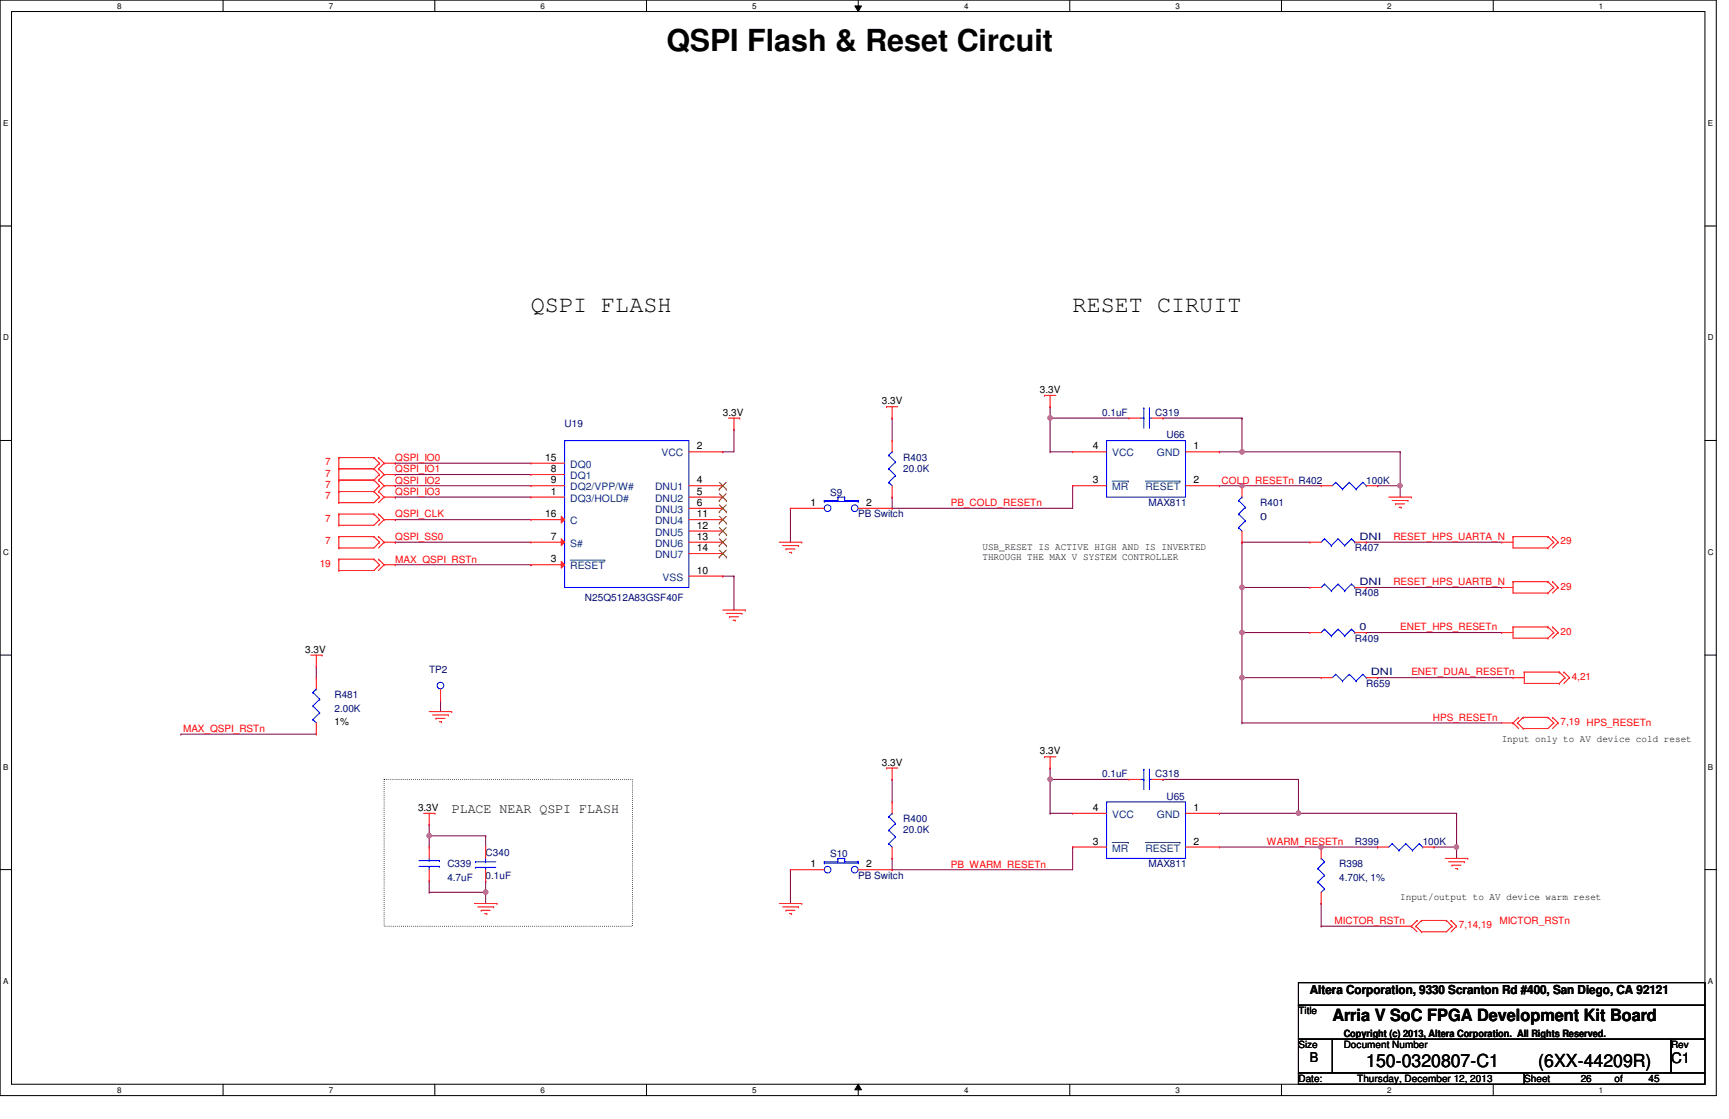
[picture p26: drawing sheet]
<svg xmlns="http://www.w3.org/2000/svg" width="432mm" height="279mm" viewBox="0 0 432 279" stroke-linecap="round" stroke-linejoin="round" font-family="sans-serif">
<defs><g id="words">
<text font-size="7.6" x="166.4" y="12.7">QSPI Flash &amp; Reset Circuit</text>
<g font-size="5.9">
<text x="132.6" y="78">QSPI FLASH</text>
<text x="267.9" y="78">RESET CIRUIT</text>
</g>
<g font-size="4.5">
<text x="341.2" y="266.3">150-0320807-C1</text>
<text x="384.2" y="266.3">(6XX-44209R)</text>
</g>
<text font-size="4.2" x="332.7" y="254.8">Arria V SoC FPGA Development Kit Board</text>
<text font-size="3.6" x="417.3" y="265.5">C1</text>
<g font-size="3.3">
<text x="112.8" y="202.9">PLACE NEAR QSPI FLASH</text>
<text x="327.1" y="265.3">B</text>
</g>
<text font-size="3.1" x="327.1" y="248.2">Altera Corporation, 9330 Scranton Rd #400, San Diego, CA 92121</text>
<g font-size="2.5">
<text x="220.3" y="101">3.3V</text>
<text x="259.7" y="98.2">3.3V</text>
<text x="180.5" y="103.8">3.3V</text>
<text x="174" y="112.2">2</text>
<text x="272.9" y="112.2">4</text>
<text x="298.1" y="112.2">1</text>
<text x="136.1" y="115.1">15</text>
<text x="137.6" y="117.9">8</text>
<text x="137.6" y="120.7">9</text>
<text x="137.6" y="123.5">1</text>
<text x="174" y="120.7">4</text>
<text x="174" y="123.5">5</text>
<text x="272.9" y="120.7">3</text>
<text x="298.1" y="120.7">2</text>
<text x="136.1" y="129.2">16</text>
<text x="174" y="126.3">6</text>
<text x="174" y="129.2">11</text>
<text x="174" y="132">12</text>
<text x="202.4" y="126.3">1</text>
<text x="216.3" y="126.3">2</text>
<text x="137.6" y="134.8">7</text>
<text x="174" y="134.8">13</text>
<text x="174" y="137.6">14</text>
<text x="245.4" y="137.4">USB_RESET IS ACTIVE HIGH AND IS INVERTED</text>
<text x="137.6" y="140.4">3</text>
<text x="174" y="143.3">10</text>
<text x="245.4" y="139.9">THROUGH THE MAX V SYSTEM CONTROLLER</text>
<text x="76.2" y="163">3.3V</text>
<text x="83.5" y="181.1">1%</text>
<text x="375" y="185.3">Input only to AV device cold reset</text>
<text x="220.3" y="191.2">3.3V</text>
<text x="259.7" y="188.4">3.3V</text>
<text x="104.4" y="202.5">3.3V</text>
<text x="272.9" y="202.5">4</text>
<text x="298.1" y="202.5">1</text>
<text x="272.9" y="210.9">3</text>
<text x="298.1" y="210.9">2</text>
<text x="202.4" y="216.6">1</text>
<text x="216.3" y="216.6">2</text>
<text x="349.7" y="224.8">Input/output to AV device warm reset</text>
<text x="324.3" y="253.2">Title</text>
<text x="324.3" y="261.7">Size</text>
<text x="335.6" y="259">Copyright (c) 2013, Altera Corporation. All Rights Reserved.</text>
<text x="335.6" y="261.7">Document Number</text>
<text x="417.3" y="261.7">Rev</text>
<text x="324.3" y="270.1">Date:</text>
<text x="339" y="270.1">Thursday, December 12, 2013</text>
<text x="380.7" y="270.1">Sheet</text>
<text x="394.8" y="270.1">26</text>
<text x="403.2" y="270.1">of</text>
<text x="411.7" y="270.1">45</text>
</g>
<g font-size="2.5" fill="#000080">
<text x="141" y="106.6">U19</text>
<text x="275.3" y="103.8">0.1uF</text>
<text x="288.5" y="103.8">C319</text>
<text x="291.3" y="109.4">U66</text>
<text x="225.6" y="115.1">R403</text>
<text x="225.6" y="117.9">20.0K</text>
<text x="207.3" y="123.8">S9</text>
<text x="341.2" y="120.7">100K</text>
<text x="214.3" y="129.2">PB Switch</text>
<text x="286.8" y="126.4">MAX811</text>
<text x="314.7" y="126.4">R401</text>
<text x="314.7" y="129.8">0</text>
<text x="338.4" y="137.6">R407</text>
<text x="339.5" y="134.8">DNI</text>
<text x="338.4" y="148.9">R408</text>
<text x="339.5" y="146.1">DNI</text>
<text x="146.1" y="150">N25Q512A83GSF40F</text>
<text x="338.4" y="160.2">R409</text>
<text x="339.5" y="157.4">0</text>
<text x="107.2" y="168.1">TP2</text>
<text x="341.2" y="171.4">R659</text>
<text x="342.3" y="168.7">DNI</text>
<text x="83.5" y="174.3">R481</text>
<text x="83.5" y="177.7">2.00K</text>
<text x="275.3" y="194">0.1uF</text>
<text x="288.5" y="194">C318</text>
<text x="291.3" y="199.6">U65</text>
<text x="225.6" y="205.3">R400</text>
<text x="225.6" y="208.1">20.0K</text>
<text x="121.3" y="213.7">C340</text>
<text x="207.3" y="214">S10</text>
<text x="338.4" y="210.9">R399</text>
<text x="355.3" y="210.9">100K</text>
<text x="111.7" y="216.6">C339</text>
<text x="111.7" y="220">4.7uF</text>
<text x="121.3" y="219.4">0.1uF</text>
<text x="214.3" y="219.4">PB Switch</text>
<text x="286.8" y="216.6">MAX811</text>
<text x="334.4" y="216.6">R398</text>
<text x="334.4" y="220">4.70K, 1%</text>
</g>
<g font-size="2.5" fill="#004080">
<text x="165.2" y="114">VCC</text>
<text x="277.7" y="114">VCC</text>
<text x="288.9" y="114">GND</text>
<text x="142.4" y="116.8">DQ0</text>
<text x="142.4" y="119.6">DQ1</text>
<text x="142.4" y="122.4">DQ2/VPP/W#</text>
<text x="142.4" y="125.3">DQ3/HOLD#</text>
<text x="163.6" y="122.4">DNU1</text>
<text x="163.6" y="125.3">DNU2</text>
<text x="277.7" y="122.4">MR</text>
<text x="286" y="122.4">RESET</text>
<text x="142.4" y="130.9">C</text>
<text x="163.6" y="128.1">DNU3</text>
<text x="163.6" y="130.9">DNU4</text>
<text x="142.4" y="136.5">S#</text>
<text x="163.6" y="133.7">DNU5</text>
<text x="163.6" y="136.5">DNU6</text>
<text x="142.4" y="142.2">RESET</text>
<text x="163.6" y="139.4">DNU7</text>
<text x="165.4" y="145">VSS</text>
<text x="277.7" y="204.2">VCC</text>
<text x="288.9" y="204.2">GND</text>
<text x="277.7" y="212.6">MR</text>
<text x="286" y="212.6">RESET</text>
</g>
<g font-size="2.5" fill="#f00">
<text x="81.2" y="119">7</text>
<text x="81.2" y="116.2">7</text>
<text x="98.7" y="117.9">QSPI_IO1</text>
<text x="98.7" y="115.1">QSPI_IO0</text>
<text x="81.2" y="124.7">7</text>
<text x="81.2" y="121.8">7</text>
<text x="98.7" y="123.5">QSPI_IO3</text>
<text x="98.7" y="120.7">QSPI_IO2</text>
<text x="305.1" y="120.7">COLD_RESETn R402</text>
<text x="81.2" y="130.3">7</text>
<text x="98.7" y="129.2">QSPI_CLK</text>
<text x="237.4" y="126.4">PB_COLD_RESETn</text>
<text x="81.2" y="135.9">7</text>
<text x="98.7" y="134.8">QSPI_SS0</text>
<text x="348" y="134.8">RESET_HPS_UARTA_N</text>
<text x="389.7" y="135.9">29</text>
<text x="79.8" y="141.6">19</text>
<text x="98.7" y="140.5">MAX_QSPI_RSTn</text>
<text x="348" y="146.1">RESET_HPS_UARTB_N</text>
<text x="389.7" y="147.2">29</text>
<text x="349.7" y="157.4">ENET_HPS_RESETn</text>
<text x="389.7" y="158.5">20</text>
<text x="352.5" y="168.7">ENET_DUAL_RESETn</text>
<text x="392.5" y="169.8">4,21</text>
<text x="357.8" y="180">HPS_RESETn</text>
<text x="45.7" y="182.8">MAX_QSPI_RSTn</text>
<text x="389.7" y="181.1">7,19 HPS_RESETn</text>
<text x="316.4" y="210.9">WARM_RESETn</text>
<text x="237.4" y="216.6">PB_WARM_RESETn</text>
<text x="333.3" y="230.7">MICTOR_RSTn</text>
<text x="364.3" y="231.8">7,14,19</text>
<text x="374.5" y="230.7">MICTOR_RSTn</text>
</g>
<g font-size="2">
<text x="29.3" y="2.2">8</text>
<text x="82.1" y="2.2">7</text>
<text x="135" y="2.2">6</text>
<text x="187.9" y="2.2">5</text>
<text x="240.7" y="2.2">4</text>
<text x="293.6" y="2.2">3</text>
<text x="346.5" y="2.2">2</text>
<text x="399.3" y="2.2">1</text>
<text x=".8" y="31.5">E</text>
<text x="426.5" y="31.5">E</text>
<text x=".8" y="85">D</text>
<text x="426.5" y="85">D</text>
<text x=".8" y="138.6">C</text>
<text x="426.5" y="138.6">C</text>
<text x=".8" y="192.2">B</text>
<text x="426.5" y="192.2">B</text>
<text x=".8" y="245.7">A</text>
<text x="426.5" y="245.7">A</text>
<text x="29.3" y="272.9">8</text>
<text x="82.1" y="272.9">7</text>
<text x="135" y="272.9">6</text>
<text x="187.9" y="272.9">5</text>
<text x="240.7" y="272.9">4</text>
<text x="293.6" y="272.9">3</text>
<text x="346.5" y="272.9">2</text>
<text x="399.3" y="272.9">1</text>
</g>
</g></defs>
<path d="M0 0h428.6v273.6h-428.6zM2.9 2.9h422.9v267.8h-422.9z" fill="none" stroke="#000" stroke-width=".25"/>
<g fill="#fff">
<path d="M29.3 .4h1.1v2.2h-1.1z"/>
<path d="M29.3 271.1h1.1v2.2h-1.1z"/>
</g>
<path d="M55.7 0v2.9M55.7 270.7v2.9" fill="none" stroke="#000" stroke-width=".25"/>
<g fill="#fff">
<path d="M82.1 .4h1.1v2.2h-1.1z"/>
<path d="M82.1 271.1h1.1v2.2h-1.1z"/>
</g>
<path d="M108.6 0v2.9M108.6 270.7v2.9" fill="none" stroke="#000" stroke-width=".25"/>
<g fill="#fff">
<path d="M135 .4h1.1v2.2h-1.1z"/>
<path d="M135 271.1h1.1v2.2h-1.1z"/>
</g>
<path d="M161.5 0v2.9M161.5 270.7v2.9" fill="none" stroke="#000" stroke-width=".25"/>
<g fill="#fff">
<path d="M187.9 .4h1.1v2.2h-1.1z"/>
<path d="M187.9 271.1h1.1v2.2h-1.1z"/>
</g>
<path d="M213.5 1.5h1.6l-.8 1.4zM214.3 0v2.9M214.3 270.7l.8 1.4h-1.6zM214.3 270.7v2.9" fill="none" stroke="#000" stroke-width=".25"/>
<path d="M213.5 1.5h1.6l-.8 1.4zM214.3 270.7l.8 1.4h-1.6z" fill="#000"/>
<g fill="#fff">
<path d="M240.7 .4h1.2v2.2h-1.2z"/>
<path d="M240.7 271.1h1.2v2.2h-1.2z"/>
</g>
<path d="M267.2 0v2.9M267.2 270.7v2.9" fill="none" stroke="#000" stroke-width=".25"/>
<g fill="#fff">
<path d="M293.6 .4h1.1v2.2h-1.1z"/>
<path d="M293.6 271.1h1.1v2.2h-1.1z"/>
</g>
<path d="M320 0v2.9M320 270.7v2.9" fill="none" stroke="#000" stroke-width=".25"/>
<g fill="#fff">
<path d="M346.5 .4h1.1v2.2h-1.1z"/>
<path d="M346.5 271.1h1.1v2.2h-1.1z"/>
</g>
<path d="M372.9 0v2.9M372.9 270.7v2.9" fill="none" stroke="#000" stroke-width=".25"/>
<g fill="#fff">
<path d="M399.3 .4h1.1v2.2h-1.1z"/>
<path d="M399.3 271.1h1.1v2.2h-1.1z"/>
<path d="M.8 29.6h1.3v2.3h-1.3z"/>
<path d="M426.5 29.6h1.3v2.3h-1.3z"/>
<path d="M.8 83.2h1.4v2.2h-1.4z"/>
<path d="M426.5 83.2h1.4v2.2h-1.4z"/>
</g>
<path d="M0 56.4h2.9M425.8 56.4h2.8" fill="none" stroke="#000" stroke-width=".25"/>
<g fill="#fff">
<path d="M.8 136.7h1.4v2.3h-1.4z"/>
<path d="M426.5 136.7h1.4v2.3h-1.4z"/>
</g>
<path d="M0 110h2.9M425.8 110h2.8" fill="none" stroke="#000" stroke-width=".25"/>
<g fill="#fff">
<path d="M.8 190.3h1.3v2.3h-1.3z"/>
<path d="M426.5 190.3h1.3v2.3h-1.3z"/>
</g>
<path d="M0 163.6h2.9M425.8 163.6h2.8" fill="none" stroke="#000" stroke-width=".25"/>
<g fill="#fff">
<path d="M.8 243.9h1.3v2.2h-1.3z"/>
<path d="M426.5 243.9h1.3v2.2h-1.3z"/>
</g>
<path d="M0 217.1h2.9M425.8 217.1h2.8" fill="none" stroke="#000" stroke-width=".25"/>
<path d="M95.9 194.6h62v36.7h-62z" fill="none" stroke="#000" stroke-width=".25" stroke-dasharray="0 .5"/>
<path d="M180.5 112.8h.1M183.3 107.2h.1M183.3 107.2v5.6h-2.8M180.5 143.8h.1M180.5 143.8h2.8M183.3 143.8h.1M183.3 143.8v8.5M107.2 208.7h.1M107.2 208.7v2.8M107.2 208.7h14.1M107.2 222.8h.1M107.2 222.8h14.1" fill="none" stroke="#800040" stroke-width=".25"/>
<circle cx="121.3" cy="222.8" r=".56" fill="#f0f"/>
<circle cx="121.3" cy="222.8" r=".56" fill="none" stroke="#f0f" stroke-width=".25"/>
<path d="M107.2 220h.1M107.2 205.9h.1M107.2 205.9v2.8M107.2 220v2.8" fill="none" stroke="#800040" stroke-width=".25"/>
<circle cx="107.2" cy="208.7" r=".56" fill="#f0f"/>
<circle cx="107.2" cy="208.7" r=".56" fill="none" stroke="#f0f" stroke-width=".25"/>
<g fill="none" stroke="#800040" stroke-width=".25">
<path d="M98.7 118.5h.1M98.7 115.7h.1M98.7 118.5h33.9M98.7 115.7h33.9M98.7 135.4h.1M98.7 129.8h.1M98.7 124.1h.1M98.7 121.3h.1M98.7 135.4h33.9M98.7 129.8h33.9M98.7 124.1h33.9M98.7 121.3h33.9"/>
<path d="M310.2 121.3h.1M310.2 121.3h19.7M110 174.9h.1M110 174.9v2.8M121.3 220h.1M121.3 208.7h.1M121.3 208.7v2.8M121.3 220v5.6M121.3 222.8h.1"/>
</g>
<circle cx="310.2" cy="121.3" r=".56" fill="#f0f"/>
<circle cx="310.2" cy="121.3" r=".56" fill="none" stroke="#f0f" stroke-width=".25"/>
<path d="M344 121.3h.1M344 121.3h5.7M349.7 121.3h.1M349.7 121.3v2.8" fill="none" stroke="#800040" stroke-width=".25"/>
<circle cx="349.6" cy="121.3" r=".56" fill="#f0f"/>
<circle cx="349.6" cy="121.3" r=".56" fill="none" stroke="#f0f" stroke-width=".25"/>
<path d="M262.3 112.8h.1M262.3 104.4h.1M262.3 112.8h5.6M262.3 104.4v8.4M304.5 112.8h.1M304.5 112.8h5.7" fill="none" stroke="#800040" stroke-width=".25"/>
<circle cx="262.2" cy="104.3" r=".56" fill="#f0f"/>
<circle cx="262.2" cy="104.3" r=".56" fill="none" stroke="#f0f" stroke-width=".25"/>
<path d="M262.3 104.4h.1M262.3 101.6h.1M262.3 104.4h19.7M262.3 101.6v2.8M290.4 104.4h.1M290.4 104.4h19.8M310.2 104.4h.1M310.2 112.8h.1M310.2 104.4v8.4M310.2 112.8h39.5" fill="none" stroke="#800040" stroke-width=".25"/>
<circle cx="310.2" cy="112.8" r=".56" fill="#f0f"/>
<circle cx="310.2" cy="112.8" r=".56" fill="none" stroke="#f0f" stroke-width=".25"/>
<g fill="none" stroke="#800040" stroke-width=".25">
<path d="M222.8 104.4h.1M222.8 104.4v5.6M349.7 112.8h.1M349.7 112.8v8.5M197.4 126.9h.1M197.4 126.9v8.5M222.8 126.9h.1M222.8 124.1h.1M222.8 124.1v2.8M267.9 121.3h.1M267.9 121.3v5.6h-45.1M310.2 135.4h.1"/>
<path d="M310.2 135.4v11.3M310.2 146.7h.1M310.2 146.7h16.9M341.2 146.7h.1M341.2 157.9h.1M341.2 146.7h33.8M341.2 157.9h33.8M310.2 169.2h.1M310.2 169.2v11.3M310.2 180.5h.1M310.2 180.5h64.8"/>
</g>
<circle cx="310.2" cy="146.6" r=".56" fill="#f0f"/>
<circle cx="310.2" cy="146.6" r=".56" fill="none" stroke="#f0f" stroke-width=".25"/>
<path d="M304.5 211.5h25.4M329.9 211.5h.1" fill="none" stroke="#800040" stroke-width=".25"/>
<circle cx="329.9" cy="211.5" r=".56" fill="#f0f"/>
<circle cx="329.9" cy="211.5" r=".56" fill="none" stroke="#f0f" stroke-width=".25"/>
<path d="M304.5 203.1h.1M304.5 203.1h19.8M358.1 211.5h.1M358.1 211.5h5.7M363.8 211.5h.1M363.8 211.5v2.8" fill="none" stroke="#800040" stroke-width=".25"/>
<circle cx="324.3" cy="203" r=".56" fill="#f0f"/>
<circle cx="324.3" cy="203" r=".56" fill="none" stroke="#f0f" stroke-width=".25"/>
<path d="M262.3 194.6h.1M262.3 194.6v8.5M262.3 194.6h19.7M262.3 203.1h.1M262.3 203.1h5.6" fill="none" stroke="#800040" stroke-width=".25"/>
<circle cx="262.2" cy="194.6" r=".56" fill="#f0f"/>
<circle cx="262.2" cy="194.6" r=".56" fill="none" stroke="#f0f" stroke-width=".25"/>
<g fill="none" stroke="#800040" stroke-width=".25">
<path d="M262.3 191.8h.1M262.3 191.8v2.8M290.4 194.6h.1M290.4 194.6h33.9M324.3 194.6h.1M324.3 194.6v8.5M197.4 217.2h.1M197.4 217.2v8.4M222.8 217.2h.1M267.9 211.5h.1M267.9 211.5v5.7h-45.1M324.3 203.1h.1"/>
<path d="M324.3 203.1h39.5M363.8 203.1h.1M363.8 203.1v8.4"/>
</g>
<circle cx="363.7" cy="211.5" r=".56" fill="#f0f"/>
<circle cx="363.7" cy="211.5" r=".56" fill="none" stroke="#f0f" stroke-width=".25"/>
<path d="M310.2 157.9h.1M310.2 157.9h16.9M222.8 194.6h.1M222.8 194.6v5.6M222.8 214.3h.1M222.8 214.3v2.9M329.9 225.6h.1M329.9 231.3h.1M329.9 225.6v5.7M329.9 231.3h19.8" fill="none" stroke="#800040" stroke-width=".25"/>
<circle cx="310.2" cy="157.9" r=".55" fill="#f0f"/>
<circle cx="310.2" cy="157.9" r=".55" fill="none" stroke="#f0f" stroke-width=".25"/>
<path d="M310.2 146.7h.1M310.2 146.7v11.2M310.2 169.2h.1M310.2 169.2h19.7M344 169.2h.1M344 169.2h33.9" fill="none" stroke="#800040" stroke-width=".25"/>
<circle cx="310.2" cy="169.2" r=".56" fill="#f0f"/>
<circle cx="310.2" cy="169.2" r=".56" fill="none" stroke="#f0f" stroke-width=".25"/>
<g fill="none" stroke="#800040" stroke-width=".25">
<path d="M304.5 121.3h.1M304.5 121.3h5.7M310.2 135.4h.1M310.2 135.4h16.9M341.2 135.4h.1M341.2 135.4h33.8M98.7 141h33.9M132.6 141h.1M310.2 157.9h.1M310.2 157.9v11.3M79 166.4h.1M79 166.4v2.8"/>
<path d="M45.2 183.3h.1M45.2 183.3h33.8M329.9 211.5h14.1M344 211.5h.1"/>
</g>
<g fill="none" stroke="#f00" stroke-width=".25">
<path d="M260.9 98.7h.1M260.9 98.7h2.8M262.3 98.7v2.9M84.6 119.9h.1M84.6 117.1h.1M84.6 114.3h.1M84.6 114.3v11.2M84.6 119.9h8.8M84.6 117.1h8.8M84.6 114.3h8.8M93.4 119.9h.1M93.4 117.1h.1"/>
<path d="M93.4 114.3h.1M93.4 119.9l1.4 1.4M93.4 117.1l1.4 1.4M93.4 114.3l1.4 1.4M94.5 119.9h.1M94.5 117.1h.1M94.5 114.3h.1M94.5 119.9l1.4 1.4M94.5 117.1l1.4 1.4M94.5 114.3l1.4 1.4M94.8 118.5h.1M94.8 115.7h.1"/>
<path d="M94.8 118.5l-1.4 1.4M94.8 115.7l-1.4 1.4M95.9 118.5h.1M95.9 115.7h.1M95.9 118.5l-1.4 1.4M95.9 118.5h2.8M95.9 115.7l-1.4 1.4M95.9 115.7h2.8M98.7 118.5h.1M98.7 115.7h.1M132.6 115.7h.1M132.6 118.5h.1"/>
<path d="M132.6 118.5h8.4M132.6 115.7h8.4M181.9 104.4h2.8M183.3 107.2h.1M183.3 104.4v2.8M184.7 104.4h.1M221.4 101.6h.1M221.4 101.6h2.8M222.8 104.4h.1M222.8 101.6v2.8M262.3 101.6h.1M84.6 134h.1"/>
<path d="M84.6 136.8h.1M84.6 128.4h.1M84.6 131.1h.1M84.6 122.7h.1M84.6 125.5h.1M84.6 139.6h.1M84.6 134h8.8M84.6 128.4v2.7M84.6 134v2.8M84.6 139.6v2.9M84.6 128.4h8.8M84.6 122.7h8.8"/>
<path d="M84.6 139.6h8.8M93.4 134h.1M93.4 128.4h.1M93.4 122.7h.1M93.4 139.6h.1M93.4 134l1.4 1.4M93.4 128.4l1.4 1.4M93.4 122.7l1.4 1.4M93.4 139.6l1.4 1.4M94.5 134h.1M94.5 128.4h.1M94.5 122.7h.1"/>
<path d="M94.5 139.6h.1M94.5 134l1.4 1.4M94.5 128.4l1.4 1.4M94.5 122.7l1.4 1.4M94.5 139.6l1.4 1.4M94.8 135.4h.1M94.8 129.8h.1M94.8 124.1h.1M94.8 121.3h.1M94.8 135.4l-1.4 1.4h-8.8M94.8 129.8l-1.4 1.3h-8.8M94.8 124.1l-1.4 1.4h-8.8"/>
<path d="M94.8 121.3l-1.4 1.4M95.9 135.4h.1M95.9 129.8h.1M95.9 124.1h.1M95.9 121.3h.1M95.9 124.1h2.8M95.9 135.4h2.8M95.9 135.4l-1.4 1.4M95.9 129.8l-1.4 1.3M95.9 129.8h2.8M95.9 124.1l-1.4 1.4M95.9 121.3l-1.4 1.4"/>
<path d="M95.9 121.3h2.8M98.7 135.4h.1M98.7 129.8h.1M98.7 124.1h.1M98.7 121.3h.1M132.6 121.3h.1M132.6 124.1h.1M132.6 124.1h8.4M132.6 121.3h8.4M194.6 135.4h5.6M195.5 136.2h3.9M196.3 137.1h.1"/>
<path d="M196.3 137.1h2.2M197.1 137.9h.6M197.7 137.9h.1M199.4 136.2h.1M200.2 135.4h.1M346.8 124.1h5.7M347.7 125h3.9M348.5 125.8h.1M348.5 125.8h2.3M349.4 126.7h.5M349.9 126.7h.1M351.6 125h.1"/>
<path d="M352.5 124.1h.1M375 135.4h.1M375 135.4h2.9M377.9 134h.1M377.9 134h8.7M377.9 134v2.8h8.7M386.6 134h.1M386.6 136.8h.1M386.6 134l1.4 1.4M387.7 134h.1M387.7 134l1.4 1.4M388 135.4h.1"/>
<path d="M388 135.4l-1.4 1.4M389.1 135.4h.1M389.1 135.4l-1.4 1.4M84.6 142.5h.1M94.8 141h.1M94.8 141l-1.4 1.5h-8.8M95.9 141h.1M95.9 141l-1.4 1.5M95.9 141h2.8M98.7 141h.1M180.5 152.3h5.6M181.4 153.2h3.9"/>
<path d="M182.2 154h.1M182.2 154h2.2M183 154.9h.6M183.6 154.9h.1M185.3 153.2h.1M186.1 152.3h.1M375 157.9h.1M375 146.7h.1M375 157.9h2.9M375 146.7h2.9M377.9 156.5h.1M377.9 145.2h.1"/>
<path d="M377.9 156.5h8.7M377.9 156.5v2.8h8.7M377.9 145.2v2.9h8.7M377.9 145.2h8.7M386.6 156.5h.1M386.6 159.3h.1M386.6 145.2h.1M386.6 148.1h.1M386.6 156.5l1.4 1.4M386.6 145.2l1.4 1.5M387.7 156.5h.1M387.7 145.2h.1"/>
<path d="M387.7 156.5l1.4 1.4M387.7 145.2l1.4 1.5M388 157.9h.1M388 146.7h.1M388 157.9l-1.4 1.4M388 146.7l-1.4 1.4M389.1 157.9h.1M389.1 146.7h.1M389.1 157.9l-1.4 1.4M389.1 146.7l-1.4 1.4M77.6 163.6h2.8M79 166.4h.1"/>
<path d="M79 163.6v2.8M80.4 163.6h.1M107.2 177.7h5.6M108 178.5h4M108.9 179.4h.1M108.9 179.4h2.2M112 178.5h.1M112.8 177.7h.1M377.9 169.2h.1M377.9 169.2h2.8M379.3 179.1h.1M379.3 179.1l-1.4 1.4"/>
<path d="M380.4 179.1h.1M380.4 179.1h6.2M380.4 179.1l-1.4 1.4M380.7 167.8h.1M380.7 167.8h8.7M380.7 167.8v2.8h8.7M386.6 179.1h.1M386.6 179.1l1.4 1.4M387.7 179.1h.1M387.7 179.1l1.4 1.4M389.4 167.8h.1M389.4 170.6h.1"/>
<path d="M389.4 167.8l1.4 1.4M390.6 167.8h.1M390.6 167.8l1.4 1.4M390.8 169.2h.1M390.8 169.2l-1.4 1.4M392 169.2h.1M392 169.2l-1.4 1.4M109.7 180.2h.6M110.3 180.2h.1M221.4 191.8h.1M221.4 191.8h2.8M222.8 194.6h.1"/>
<path d="M222.8 191.8v2.8M260.9 189h.1M260.9 189h2.8M262.3 191.8h.1M262.3 189v2.8M375 180.5h2.9M377.9 180.5h.1M377.9 180.5l1.4 1.4M379 180.5h.1M379 180.5l1.4 1.4M380.4 181.9h.1M388 180.5h.1"/>
<path d="M388 180.5l-1.4 1.4h-6.2M389.1 180.5h.1M389.1 180.5l-1.4 1.4M105.8 203.1h2.8M107.2 205.9h.1M107.2 203.1v2.8M108.6 203.1h.1M360.9 214.3h5.7M361.8 215.2h3.9M362.6 216h.1M362.6 216h2.3M363.5 216.9h.5"/>
<path d="M364 216.9h.1M365.7 215.2h.1M366.6 214.3h.1M118.5 225.6h5.6M119.3 226.4h4M120.2 227.3h.1M120.2 227.3h2.2M121 228.1h.6M121.6 228.1h.1M123.3 226.4h.1M124.1 225.6h.1M194.6 225.6h5.6"/>
<path d="M195.5 226.4h3.9M196.3 227.3h.1M196.3 227.3h2.2M197.1 228.1h.6M197.7 228.1h.1M199.4 226.4h.1M200.2 225.6h.1M349.7 231.3h2.8M352.5 231.3h.1M352.5 231.3l1.4 1.4M353.6 231.3h.1M353.6 231.3l1.4 1.4"/>
<path d="M353.9 229.8h.1M353.9 229.8l-1.4 1.5M355 229.8h.1M355 232.7h.1M355 229.8h6.2M355 229.8l-1.4 1.5M361.2 229.8h.1M361.2 229.8l1.4 1.5M362.4 229.8h.1M362.4 229.8l1.4 1.5M362.6 231.3h.1M362.6 231.3l-1.4 1.4h-6.2"/>
<path d="M363.8 231.3h.1M363.8 231.3l-1.4 1.4"/>
</g>
<path d="M324.3 245.4h101.5v5.6h-101.5zM324.3 251h101.5v8.5h-101.5zM324.3 259.5h8.4v8.4h-8.4zM332.7 259.5h84.6v8.4h-84.6zM417.3 259.5h8.5v8.4h-8.5zM324.3 267.9h56.4v2.8h-56.4zM380.7 267.9h45.1v2.8h-45.1z" fill="none" stroke="#000" stroke-width=".25"/>
<path d="M141 110h31v36.7h-31z" fill="none" stroke="#00f" stroke-width=".25"/>
<path d="M140.2 128.9l.8 .9-.8 .8z" fill="#f00"/>
<path d="M132.6 129.8h.1M132.6 129.8h8.4M140.2 128.9l.8 .9-.8 .8z" fill="none" stroke="#f00" stroke-width=".25"/>
<path d="M140.2 134.5l.8 .9-.8 .8z" fill="#f00"/>
<path d="M132.6 135.4h.1M132.6 135.4h8.4M140.2 134.5l.8 .9-.8 .8z" fill="none" stroke="#f00" stroke-width=".25"/>
<path d="M140.2 140.2l.8 .8-.8 .9z" fill="#f00"/>
<g fill="none" stroke="#f00" stroke-width=".25">
<path d="M172 112.8h8.5M180.5 112.8h.1M222.8 110h.1M222.8 110v2.8M267.9 112.8h.1M267.9 112.8h8.5M282 104.4h.1M282 104.4h2.8M287.7 104.4h2.7M290.4 104.4h.1M296.1 112.8h8.4M304.5 112.8h.1"/>
<path d="M172 121.3h8.5M172 124.1h8.5M172 126.9h8.5M172 129.8h8.5M172 132.6h8.5M172 135.4h8.5M172 138.2h8.5M180.5 121.3h.1M180.5 124.1h.1M180.5 126.9h.1M180.5 129.8h.1M180.5 132.6h.1"/>
<path d="M180.5 135.4h.1M180.5 138.2h.1M197.4 126.9h.1M197.4 126.9h8.5M214.3 126.9h8.5M222.8 124.1h.1M222.8 126.9h.1M222.8 121.3v2.8M267.9 121.3h.1M267.9 121.3h8.5M296.1 121.3h8.4M304.5 121.3h.1"/>
<path d="M310.2 135.4h.1M310.2 121.3h.1M310.2 121.3v2.8M310.2 132.6v2.8M327.1 135.4h.1M327.1 135.4h2.8M329.9 121.3h.1M329.9 121.3h2.8M338.4 135.4h2.8M341.2 135.4h.1M341.2 121.3h2.8M344 121.3h.1"/>
<path d="M132.6 141h.1M132.6 141h8.4M140.2 140.2l.8 .8-.8 .9zM172 143.8h8.5M180.5 143.8h.1M327.1 157.9h.1M327.1 146.7h.1M327.1 157.9h2.8M327.1 146.7h2.8M338.4 157.9h2.8M338.4 146.7h2.8M341.2 157.9h.1"/>
<path d="M341.2 146.7h.1M79 169.2h.1M79 169.2v2.8M110 174.9h.1M110 172v2.9M329.9 169.2h.1M329.9 169.2h2.8M341.2 169.2h2.8M344 169.2h.1M79 183.3h.1M79 180.5v2.8M282 194.6h.1"/>
<path d="M282 194.6h2.8M287.7 194.6h2.7M290.4 194.6h.1M107.2 211.5h.1M107.2 220h.1M107.2 211.5v2.8M107.2 217.2v2.8M121.3 220h.1M121.3 211.5h.1M121.3 211.5v2.8M121.3 217.2v2.8M197.4 217.2h.1"/>
<path d="M197.4 217.2h8.5M214.3 217.2h8.5M222.8 214.3h.1M222.8 200.2h.1M222.8 217.2h.1M222.8 200.2v2.9M222.8 211.5v2.8M267.9 203.1h.1M267.9 211.5h.1M267.9 211.5h8.5M267.9 203.1h8.5M296.1 211.5h8.4"/>
<path d="M296.1 203.1h8.4M304.5 203.1h.1M304.5 211.5h.1M329.9 211.5h.1M329.9 211.5v2.8M344 211.5h.1M344 211.5h2.8M355.3 211.5h2.8M358.1 211.5h.1M329.9 225.6h.1M329.9 222.8v2.8"/>
</g>
<path d="M142.4 139.9h8.6M151 139.9h.1M277.7 120.1h4.1M281.8 120.1h.1M286 120.1h8.7M294.7 120.1h.1M277.7 210.4h4.1M281.8 210.4h.1M286 210.4h8.7M294.7 210.4h.1" fill="none" stroke="#004080" stroke-width=".25"/>
<g fill="none" stroke="#804000" stroke-width=".25">
<path d="M179.6 122.2h.1M179.6 125h.1M179.6 127.8h.1M179.6 130.6h.1M179.6 133.5h.1M179.6 136.3h.1M179.6 139.1h.1M179.7 120.4l1.7 1.8M179.7 123.3l1.7 1.7M179.7 126.1l1.7 1.7M179.7 128.9l1.7 1.7M179.7 131.7l1.7 1.8"/>
<path d="M179.7 134.5l1.7 1.8M179.7 137.4l1.7 1.7M181.4 120.4l-1.8 1.8M181.4 123.3l-1.8 1.7M181.4 126.1l-1.8 1.7M181.4 128.9l-1.8 1.7M181.4 131.7l-1.8 1.8M181.4 134.5l-1.8 1.8M181.4 137.4l-1.8 1.7M181.4 122.2h.1M181.4 125h.1M181.4 127.8h.1"/>
<path d="M181.4 130.6h.1M181.4 133.5h.1M181.4 136.3h.1M181.4 139.1h.1"/>
</g>
<g fill="none" stroke="#00f" stroke-width=".25">
<path d="M222 117.1h.1M222 113.7h.1M222 117.1l1.6 1.6M222 113.7l1.6 1.7M222.8 112.8h.1M222.8 112.8l-.8 .9M223.6 118.7h.1M223.6 115.4h.1M223.6 118.7l-1.6 1.7M223.6 115.4l-1.6 1.7M276.4 110h19.7v14.1h-19.7zM284.8 104.4h.9"/>
<path d="M285.7 101.9h.1M285.7 104.4h.1M285.7 101.9v5M287.1 104.4h.1M287.1 101.9h.1M287.1 104.4h.6M287.1 101.9v5M205.9 125h.1M205.9 125.2h.1M205.9 125.2h8.4M205.9 125h3.4M205.9 125v.2"/>
<path d="M209.3 124.1h.1M209.3 125h.1M209.3 124.1h1.6M209.3 124.1v.9M210.9 125h.1M210.9 124.1h.1M210.9 125h3.4M210.9 124.1v.9M214.3 125.2h.1M214.3 125h.1M214.3 125v.2M222 120.4h.1"/>
<path d="M222 120.4l.8 .9M309.3 131.7h.1M309.3 128.4h.1M309.3 125h.1M309.3 131.7l.9 .9M309.3 128.4l1.7 1.6M309.3 125l1.7 1.7M310.2 124.1h.1M310.2 124.1l-.9 .9M311 130h.1M311 126.7h.1M311 130l-1.7 1.7"/>
<path d="M311 126.7l-1.7 1.7M330.8 134.5h.1M330.8 134.5l-.9 .9M330.8 134.5l1.7 1.7M332.5 136.2h.1M333.6 120.4h.1M333.6 120.4l-.9 .9M333.6 120.4l1.7 1.7M334.2 134.5h.1M334.2 134.5l-1.7 1.7M334.2 134.5l1.6 1.7M335.3 122.1h.1"/>
<path d="M335.8 136.2h.1M337 120.4h.1M337 120.4l-1.7 1.7M337 120.4l1.7 1.7M337.5 134.5h.1M337.5 134.5l-1.7 1.7M337.5 134.5l.9 .9M338.4 135.4h.1M338.7 122.1h.1M340.4 120.4h.1M340.4 120.4l-1.7 1.7M340.4 120.4l.8 .9"/>
<path d="M341.2 121.3h.1M330.8 157.1h.1M330.8 145.8h.1M330.8 157.1l-.9 .8M330.8 157.1l1.7 1.7M330.8 145.8l-.9 .9M330.8 145.8l1.7 1.7M332.5 158.8h.1M332.5 147.5h.1M334.2 157.1h.1M334.2 145.8h.1M334.2 157.1l-1.7 1.7"/>
<path d="M334.2 157.1l1.6 1.7M334.2 145.8l-1.7 1.7M334.2 145.8l1.6 1.7M335.8 158.8h.1M335.8 147.5h.1M337.5 157.1h.1M337.5 145.8h.1M337.5 157.1l-1.7 1.7M337.5 157.1l.9 .8M337.5 145.8l-1.7 1.7M337.5 145.8l.9 .9M338.4 157.9h.1"/>
<path d="M338.4 146.7h.1M78.1 179.7h.1M78.1 176.3h.1M78.1 172.9h.1M78.1 179.7l.9 .8M78.1 176.3l1.7 1.7M78.1 172.9l1.7 1.7M79 172h.1M79 172l-.9 .9M79.8 178h.1M79.8 174.6h.1M79.8 178l-1.7 1.7"/>
<path d="M79.8 174.6l-1.7 1.7M333.6 168.4h.1M333.6 168.4l-.9 .8M333.6 168.4l1.7 1.7M335.3 170.1h.1M337 168.4h.1M337 168.4l-1.7 1.7M337 168.4l1.7 1.7M338.7 170.1h.1M340.4 168.4h.1M340.4 168.4l-1.7 1.7M340.4 168.4l.8 .8"/>
<path d="M341.2 169.2h.1M284.8 194.6h.9M285.7 192.1h.1M285.7 194.6h.1M285.7 192.1v5M287.1 194.6h.1M287.1 192.1h.1M287.1 192.1v5M287.1 194.6h.6M104.6 216.3h5.1M104.6 214.9h5.1M107.2 214.9h.1"/>
<path d="M107.2 216.3h.1M107.2 214.3v.6M107.2 216.3v.9M109.7 216.3h.1M109.7 214.9h.1M118.7 215.2h.1M118.7 216.6h.1M118.7 215.2h5.1M118.7 216.6h5.1M121.3 216.6h.1M121.3 215.2h.1M121.3 214.3v.9"/>
<path d="M121.3 216.6v.6M205.9 215.2h.1M205.9 215.5h.1M205.9 215.2h3.4M205.9 215.2v.3M205.9 215.5h8.4M209.3 214.3h.1M209.3 215.2h.1M209.3 214.3v.9M209.3 214.3h1.6M210.9 215.2h.1M210.9 214.3h.1"/>
<path d="M210.9 215.2h3.4M210.9 214.3v.9M214.3 215.5h.1M214.3 215.2h.1M214.3 215.2v.3M222 210.7h.1M222 207.3h.1M222 203.9h.1M222 210.7l.8 .8M222 207.3l1.6 1.7M222 203.9l1.6 1.7M222.8 203.1h.1"/>
<path d="M222.8 203.1l-.8 .8M223.6 209h.1M223.6 205.6h.1M223.6 209l-1.6 1.7M223.6 205.6l-1.6 1.7M276.4 200.2h19.7v14.1h-19.7zM329.1 216.9h.1M329.1 216.9l1.7 1.7M329.9 214.3h.1M329.9 214.3l.9 .9M330.8 218.6h.1M330.8 215.2h.1"/>
<path d="M330.8 218.6l-1.7 1.7M330.8 215.2l-1.7 1.7M347.7 210.7h.1M347.7 210.7l-.9 .8M347.7 210.7l1.7 1.6M349.4 212.3h.1M351.1 210.7h.1M351.1 210.7l-1.7 1.6M351.1 210.7l1.7 1.6M352.8 212.3h.1M354.5 210.7h.1M354.5 210.7l-1.7 1.6"/>
<path d="M354.5 210.7l.8 .8M355.3 211.5h.1M329.1 220.3h.1M329.1 220.3l1.7 1.7M330.8 222h.1M330.8 222l-.9 .8"/>
<circle cx="206.7" cy="126.9" r=".83"/>
<circle cx="213.5" cy="126.9" r=".83"/>
<circle cx="110" cy="171.2" r=".83"/>
<circle cx="206.7" cy="217.1" r=".83"/>
<circle cx="213.5" cy="217.1" r=".83"/>
</g>
<circle cx="121.3" cy="222.8" r=".56" fill="#f0f"/>
<circle cx="121.3" cy="222.8" r=".56" fill="none" stroke="#f0f" stroke-width=".25"/>
<circle cx="107.2" cy="208.7" r=".56" fill="#f0f"/>
<circle cx="107.2" cy="208.7" r=".56" fill="none" stroke="#f0f" stroke-width=".25"/>
<circle cx="310.2" cy="121.3" r=".56" fill="#f0f"/>
<circle cx="310.2" cy="121.3" r=".56" fill="none" stroke="#f0f" stroke-width=".25"/>
<circle cx="349.6" cy="121.3" r=".56" fill="#f0f"/>
<circle cx="349.6" cy="121.3" r=".56" fill="none" stroke="#f0f" stroke-width=".25"/>
<circle cx="262.2" cy="104.3" r=".56" fill="#f0f"/>
<circle cx="262.2" cy="104.3" r=".56" fill="none" stroke="#f0f" stroke-width=".25"/>
<circle cx="310.2" cy="112.8" r=".56" fill="#f0f"/>
<circle cx="310.2" cy="112.8" r=".56" fill="none" stroke="#f0f" stroke-width=".25"/>
<circle cx="310.2" cy="146.6" r=".56" fill="#f0f"/>
<circle cx="310.2" cy="146.6" r=".56" fill="none" stroke="#f0f" stroke-width=".25"/>
<circle cx="329.9" cy="211.5" r=".56" fill="#f0f"/>
<circle cx="329.9" cy="211.5" r=".56" fill="none" stroke="#f0f" stroke-width=".25"/>
<circle cx="324.3" cy="203" r=".56" fill="#f0f"/>
<circle cx="324.3" cy="203" r=".56" fill="none" stroke="#f0f" stroke-width=".25"/>
<circle cx="262.2" cy="194.6" r=".56" fill="#f0f"/>
<circle cx="262.2" cy="194.6" r=".56" fill="none" stroke="#f0f" stroke-width=".25"/>
<circle cx="363.7" cy="211.5" r=".56" fill="#f0f"/>
<circle cx="363.7" cy="211.5" r=".56" fill="none" stroke="#f0f" stroke-width=".25"/>
<circle cx="310.2" cy="157.9" r=".55" fill="#f0f"/>
<circle cx="310.2" cy="157.9" r=".55" fill="none" stroke="#f0f" stroke-width=".25"/>
<circle cx="310.2" cy="169.2" r=".56" fill="#f0f"/>
<circle cx="310.2" cy="169.2" r=".56" fill="none" stroke="#f0f" stroke-width=".25"/>
<use href="#words"/>
</svg>
